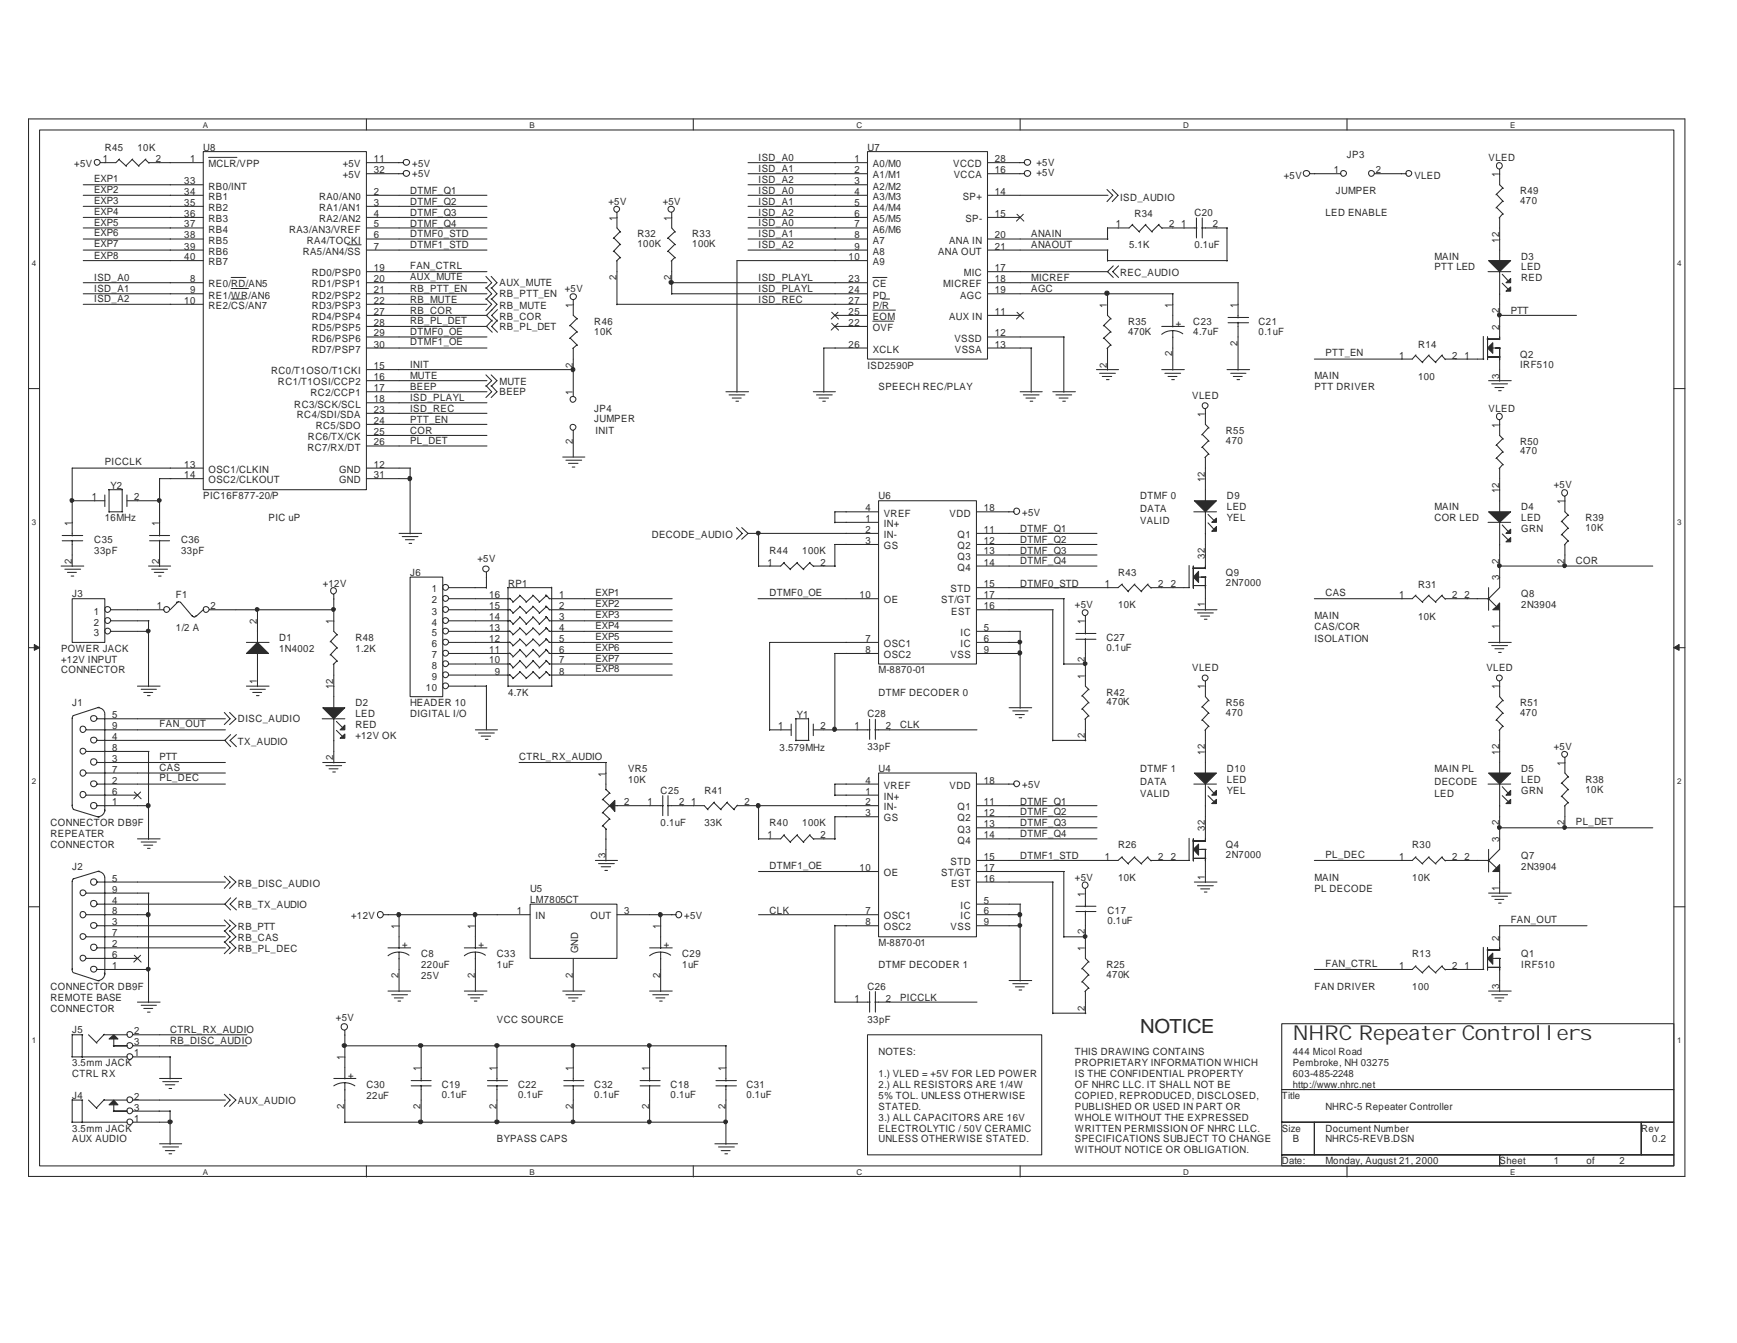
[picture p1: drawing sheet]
<svg xmlns="http://www.w3.org/2000/svg" width="279mm" height="216mm" viewBox="0 0 279 216" stroke-linecap="round" stroke-linejoin="round" font-family="sans-serif">
<defs><g id="words">
<text font-size="3.3" fill="#31282a" x="207.9" y="167.2">NHRC Repeater Controllers</text>
<text font-size="3.1" fill="#31282a" x="183.4" y="166.1">NOTICE</text>
<g font-size="1.6" fill="#31282a">
<text x="12" y="26.8">+5V</text>
<text x="15.2" y="29.3">EXP1</text>
<text x="16.5" y="26.1">1</text>
<text x="16.9" y="24.2">R45</text>
<text x="22.1" y="24.2">10K</text>
<text x="25.1" y="26.1">2</text>
<text x="29.6" y="29.6">33</text>
<text x="30.6" y="26.1">1</text>
<text x="32.7" y="24.2">U8</text>
<text x="33.5" y="26.9">MCLR/VPP</text>
<text x="55.1" y="26.9">+5V</text>
<text x="55.1" y="28.7">+5V</text>
<text x="60.1" y="27.8">32</text>
<text x="60.1" y="26.1">11</text>
<text x="66.3" y="26.8">+5V</text>
<text x="66.3" y="28.5">+5V</text>
<text x="122" y="25.9">ISD_A0</text>
<text x="122" y="29.4">ISD_A2</text>
<text x="122" y="27.7">ISD_A1</text>
<text x="137.4" y="26.1">1</text>
<text x="137.4" y="27.8">2</text>
<text x="137.4" y="29.6">3</text>
<text x="139.5" y="24.2">U7</text>
<text x="140.4" y="26.9">A0/M0</text>
<text x="140.4" y="28.7">A1/M1</text>
<text x="153.3" y="26.9">VCCD</text>
<text x="153.4" y="28.7">VCCA</text>
<text x="160" y="26.1">28</text>
<text x="160" y="27.8">16</text>
<text x="166.7" y="26.7">+5V</text>
<text x="166.7" y="28.3">+5V</text>
<text x="206.5" y="28.8">+5V</text>
<text x="214.6" y="27.8">1</text>
<text x="216.7" y="25.4">JP3</text>
<text x="221.3" y="27.8">2</text>
<text x="227.5" y="28.8">VLED</text>
<text x="239.4" y="25.9">VLED</text>
<text x="241.1" y="28.5" transform="rotate(-90 241.1 28.5)">1</text>
<text x="15.2" y="31">EXP2</text>
<text x="15.2" y="32.8">EXP3</text>
<text x="15.2" y="34.5">EXP4</text>
<text x="29.6" y="31.3">34</text>
<text x="29.6" y="33.1">35</text>
<text x="29.6" y="34.9">36</text>
<text x="33.5" y="30.5">RB0/INT</text>
<text x="33.5" y="32.2">RB1</text>
<text x="33.5" y="33.9">RB2</text>
<text x="33.5" y="35.7">RB3</text>
<text x="51.3" y="32.2">RA0/AN0</text>
<text x="51.3" y="33.9">RA1/AN1</text>
<text x="51.3" y="35.7">RA2/AN2</text>
<text x="60.1" y="31.3">2</text>
<text x="60.1" y="33.1">3</text>
<text x="60.1" y="34.9">4</text>
<text x="66" y="34.7">DTMF_Q3</text>
<text x="66" y="32.9">DTMF_Q2</text>
<text x="66" y="31.2">DTMF_Q1</text>
<text x="97.9" y="32.9">+5V</text>
<text x="99.2" y="35.5" transform="rotate(-90 99.2 35.5)">1</text>
<text x="106.6" y="32.9">+5V</text>
<text x="108" y="35.5" transform="rotate(-90 108 35.5)">1</text>
<text x="122" y="32.9">ISD_A1</text>
<text x="122" y="31.2">ISD_A0</text>
<text x="122" y="34.7">ISD_A2</text>
<text x="137.4" y="31.3">4</text>
<text x="137.4" y="33.1">5</text>
<text x="137.4" y="34.9">6</text>
<text x="140.4" y="30.5">A2/M2</text>
<text x="140.4" y="32.2">A3/M3</text>
<text x="140.4" y="33.9">A4/M4</text>
<text x="140.4" y="35.7">A5/M5</text>
<text x="154.9" y="32.2">SP+</text>
<text x="155.3" y="35.7">SP-</text>
<text x="160" y="31.3">14</text>
<text x="160" y="34.9">15</text>
<text x="180.2" y="32.2">ISD_AUDIO</text>
<text x="182.5" y="34.9">R34</text>
<text x="192.1" y="34.7">C20</text>
<text x="213.2" y="34.7">LED ENABLE</text>
<text x="214.9" y="31.2">JUMPER</text>
<text x="244.5" y="31.2">R49</text>
<text x="244.5" y="32.8">470</text>
<text x="15.2" y="36.3">EXP5</text>
<text x="15.2" y="38">EXP6</text>
<text x="15.2" y="39.8">EXP7</text>
<text x="15.2" y="41.6">EXP8</text>
<text x="29.6" y="36.6">37</text>
<text x="29.6" y="38.3">38</text>
<text x="29.6" y="40.1">39</text>
<text x="29.6" y="41.8">40</text>
<text x="33.5" y="37.4">RB4</text>
<text x="33.5" y="39.2">RB5</text>
<text x="33.5" y="41">RB6</text>
<text x="46.5" y="37.4">RA3/AN3/VREF</text>
<text x="48.7" y="41">RA5/AN4/SS</text>
<text x="49.4" y="39.2">RA4/TOCKI</text>
<text x="60.1" y="36.6">5</text>
<text x="60.1" y="38.3">6</text>
<text x="60.1" y="40.1">7</text>
<text x="66" y="39.9">DTMF1_STD</text>
<text x="66" y="36.5">DTMF_Q4</text>
<text x="66" y="38.2">DTMF0_STD</text>
<text x="102.5" y="38.2">R32</text>
<text x="102.5" y="39.8">100K</text>
<text x="111.3" y="38.2">R33</text>
<text x="111.3" y="39.8">100K</text>
<text x="122" y="36.3">ISD_A0</text>
<text x="122" y="38.2">ISD_A1</text>
<text x="122" y="39.9">ISD_A2</text>
<text x="136.5" y="41.8">10</text>
<text x="137.4" y="36.6">7</text>
<text x="137.4" y="38.3">8</text>
<text x="137.4" y="40.1">9</text>
<text x="140.4" y="37.4">A6/M6</text>
<text x="140.4" y="39.2">A7</text>
<text x="140.4" y="41">A8</text>
<text x="150.9" y="41">ANA OUT</text>
<text x="152.7" y="39.2">ANA IN</text>
<text x="160" y="38.3">20</text>
<text x="160" y="40.1">21</text>
<text x="165.9" y="38.2">ANAIN</text>
<text x="165.9" y="39.9">ANAOUT</text>
<text x="179.5" y="36.6">1</text>
<text x="181.6" y="39.9">5.1K</text>
<text x="188.1" y="36.6">2</text>
<text x="190" y="36.6">1</text>
<text x="192.1" y="39.9">0.1uF</text>
<text x="195.1" y="36.6">2</text>
<text x="230.7" y="41.7">MAIN</text>
<text x="241.1" y="39" transform="rotate(-90 241.1 39)">12</text>
<text x="244.7" y="41.7">D3</text>
<text x="15.2" y="45.2">ISD_A0</text>
<text x="15.2" y="47">ISD_A1</text>
<text x="30.6" y="45.4">8</text>
<text x="30.6" y="47.1">9</text>
<text x="33.5" y="46.2">RE0/RD/AN5</text>
<text x="33.5" y="42.7">RB7</text>
<text x="33.5" y="48">RE1/WR/AN6</text>
<text x="50.1" y="44.4">RD0/PSP0</text>
<text x="50.1" y="46.2">RD1/PSP1</text>
<text x="50.1" y="48">RD2/PSP2</text>
<text x="60.1" y="43.6">19</text>
<text x="60.1" y="45.4">20</text>
<text x="60.1" y="47.1">21</text>
<text x="66" y="45">AUX_MUTE</text>
<text x="66" y="47">RB_PTT_EN</text>
<text x="66" y="43.2">FAN_CTRL</text>
<text x="80.4" y="46">AUX_MUTE</text>
<text x="80.4" y="47.8">RB_PTT_EN</text>
<text x="90.9" y="47">+5V</text>
<text x="99.2" y="45" transform="rotate(-90 99.2 45)">2</text>
<text x="108" y="45" transform="rotate(-90 108 45)">2</text>
<text x="122" y="45.2">ISD_PLAYL</text>
<text x="122" y="47">ISD_PLAYL</text>
<text x="136.5" y="45.4">23</text>
<text x="136.5" y="47.1">24</text>
<text x="140.4" y="46.2">CE</text>
<text x="140.4" y="48">PD</text>
<text x="140.4" y="42.7">A9</text>
<text x="151.7" y="46.2">MICREF</text>
<text x="154.4" y="48">AGC</text>
<text x="155" y="44.4">MIC</text>
<text x="160" y="45.4">18</text>
<text x="160" y="43.6">17</text>
<text x="160" y="47.1">19</text>
<text x="165.9" y="45.2">MICREF</text>
<text x="165.9" y="47">AGC</text>
<text x="180.2" y="44.3">REC_AUDIO</text>
<text x="230.7" y="43.4">PTT LED</text>
<text x="244.7" y="43.4">LED</text>
<text x="244.7" y="45.2">RED</text>
<text x="15.2" y="48.5">ISD_A2</text>
<text x="29.6" y="48.8">10</text>
<text x="33.5" y="49.7">RE2/CS/AN7</text>
<text x="50.1" y="49.7">RD3/PSP3</text>
<text x="50.1" y="51.5">RD4/PSP4</text>
<text x="50.1" y="53.2">RD5/PSP5</text>
<text x="60.1" y="48.8">22</text>
<text x="60.1" y="50.6">27</text>
<text x="60.1" y="52.4">28</text>
<text x="66" y="53.8">DTMF0_OE</text>
<text x="66" y="52.1">RB_PL_DET</text>
<text x="66" y="48.8">RB_MUTE</text>
<text x="66" y="50.4">RB_COR</text>
<text x="80.4" y="53.1">RB_PL_DET</text>
<text x="80.4" y="51.4">RB_COR</text>
<text x="80.4" y="49.6">RB_MUTE</text>
<text x="92.1" y="49.5" transform="rotate(-90 92.1 49.5)">1</text>
<text x="95.6" y="52.2">R46</text>
<text x="95.6" y="53.8">10K</text>
<text x="122" y="48.8">ISD_REC</text>
<text x="136.5" y="48.8">27</text>
<text x="136.5" y="50.6">25</text>
<text x="136.5" y="52.4">22</text>
<text x="140.4" y="49.7">P/R</text>
<text x="140.4" y="51.5">EOM</text>
<text x="140.4" y="53.2">OVF</text>
<text x="152.7" y="51.5">AUX IN</text>
<text x="160" y="50.6">11</text>
<text x="178.1" y="49.5" transform="rotate(-90 178.1 49.5)">1</text>
<text x="181.4" y="52.2">R35</text>
<text x="181.4" y="53.8">470K</text>
<text x="188.6" y="49.5" transform="rotate(-90 188.6 49.5)">1</text>
<text x="189.2" y="52.6">+</text>
<text x="191.9" y="52.2">C23</text>
<text x="191.9" y="53.8">4.7uF</text>
<text x="199.1" y="49.5" transform="rotate(-90 199.1 49.5)">1</text>
<text x="202.4" y="52.2">C21</text>
<text x="202.4" y="53.8">0.1uF</text>
<text x="241.1" y="53" transform="rotate(-90 241.1 53)">2</text>
<text x="241.1" y="50.4" transform="rotate(-90 241.1 50.4)">2</text>
<text x="243" y="50.4">PTT</text>
<text x="50.1" y="54.9">RD6/PSP6</text>
<text x="50.1" y="56.7">RD7/PSP7</text>
<text x="60.1" y="59.3">15</text>
<text x="60.1" y="54.1">29</text>
<text x="60.1" y="55.9">30</text>
<text x="66" y="55.5">DTMF1_OE</text>
<text x="66" y="59.1">INIT</text>
<text x="92.1" y="59.1" transform="rotate(-90 92.1 59.1)">2</text>
<text x="136.5" y="55.9">26</text>
<text x="139.5" y="59.3">ISD2590P</text>
<text x="140.4" y="56.7">XCLK</text>
<text x="153.5" y="54.9">VSSD</text>
<text x="153.6" y="56.7">VSSA</text>
<text x="160" y="54.1">12</text>
<text x="160" y="55.9">13</text>
<text x="178.1" y="59.1" transform="rotate(-90 178.1 59.1)">2</text>
<text x="188.6" y="57.3" transform="rotate(-90 188.6 57.3)">2</text>
<text x="199.1" y="55.6" transform="rotate(-90 199.1 55.6)">2</text>
<text x="213.2" y="57.3">PTT_EN</text>
<text x="225" y="57.6">1</text>
<text x="228.1" y="55.9">R14</text>
<text x="233.6" y="57.6">2</text>
<text x="235.5" y="57.6">1</text>
<text x="244.5" y="57.5">Q2</text>
<text x="244.5" y="59.1">IRF510</text>
<text x="43.6" y="60.2">RC0/T1OSO/T1CKI</text>
<text x="44.7" y="62">RC1/T1OSI/CCP2</text>
<text x="47.3" y="65.5">RC3/SCK/SCL</text>
<text x="50" y="63.7">RC2/CCP1</text>
<text x="60.1" y="61.1">16</text>
<text x="60.1" y="62.9">17</text>
<text x="60.1" y="64.7">18</text>
<text x="66" y="60.9">MUTE</text>
<text x="66" y="62.7">BEEP</text>
<text x="66" y="64.5">ISD_PLAYL</text>
<text x="80.4" y="63.6">BEEP</text>
<text x="80.4" y="61.9">MUTE</text>
<text x="92.1" y="63.6" transform="rotate(-90 92.1 63.6)">1</text>
<text x="141.3" y="62.7">SPEECH REC/PLAY</text>
<text x="191.8" y="64.2">VLED</text>
<text x="211.4" y="62.7">PTT DRIVER</text>
<text x="211.4" y="60.9">MAIN</text>
<text x="228.1" y="61.1">100</text>
<text x="241.1" y="60.9" transform="rotate(-90 241.1 60.9)">3</text>
<text x="47.8" y="67.2">RC4/SDI/SDA</text>
<text x="49.5" y="70.8">RC6/TX/CK</text>
<text x="50.8" y="69">RC5/SDO</text>
<text x="60.1" y="66.4">23</text>
<text x="60.1" y="68.1">24</text>
<text x="60.1" y="69.9">25</text>
<text x="60.1" y="71.6">26</text>
<text x="66" y="69.7">COR</text>
<text x="66" y="71.4">PL_DET</text>
<text x="66" y="68">PTT_EN</text>
<text x="66" y="66.3">ISD_REC</text>
<text x="92.1" y="71.4" transform="rotate(-90 92.1 71.4)">2</text>
<text x="95.6" y="66.3">JP4</text>
<text x="95.6" y="67.8">JUMPER</text>
<text x="95.8" y="69.7">INIT</text>
<text x="193.8" y="67" transform="rotate(-90 193.8 67)">1</text>
<text x="197.2" y="69.7">R55</text>
<text x="197.2" y="71.4">470</text>
<text x="239.4" y="66.3">VLED</text>
<text x="241.1" y="68.8" transform="rotate(-90 241.1 68.8)">1</text>
<text x="244.5" y="71.5">R50</text>
<text x="16.9" y="74.8">PICCLK</text>
<text x="29.6" y="75.2">13</text>
<text x="29.6" y="76.9">14</text>
<text x="33.5" y="76">OSC1/CLKIN</text>
<text x="33.5" y="77.7">OSC2/CLKOUT</text>
<text x="49.5" y="72.5">RC7/RX/DT</text>
<text x="54.5" y="76">GND</text>
<text x="54.5" y="77.7">GND</text>
<text x="60.1" y="75.2">12</text>
<text x="60.1" y="76.9">31</text>
<text x="193.8" y="77.5" transform="rotate(-90 193.8 77.5)">12</text>
<text x="244.5" y="73.1">470</text>
<text x="14.7" y="80.4">1</text>
<text x="16.9" y="83.8">16MHz</text>
<text x="17.8" y="78.6">Y2</text>
<text x="21.6" y="80.4">2</text>
<text x="32.7" y="80.2">PIC16F877-20/P</text>
<text x="43.2" y="83.8">PIC uP</text>
<text x="139.2" y="83.9">1</text>
<text x="139.2" y="82.2">4</text>
<text x="141.3" y="80.2">U6</text>
<text x="142.2" y="83">VREF</text>
<text x="152.7" y="83">VDD</text>
<text x="158.2" y="82.2">18</text>
<text x="164.4" y="82.9">+5V</text>
<text x="183.4" y="80.2">DTMF 0</text>
<text x="183.4" y="82.3">DATA</text>
<text x="197.4" y="80.2">D9</text>
<text x="197.4" y="82">LED</text>
<text x="197.4" y="83.8">YEL</text>
<text x="230.7" y="82">MAIN</text>
<text x="230.7" y="83.8">COR LED</text>
<text x="241.1" y="79.3" transform="rotate(-90 241.1 79.3)">12</text>
<text x="244.7" y="82">D4</text>
<text x="244.7" y="83.8">LED</text>
<text x="249.9" y="78.5">+5V</text>
<text x="251.6" y="81.1" transform="rotate(-90 251.6 81.1)">1</text>
<text x="255" y="83.8">R39</text>
<text x="11.5" y="84.6" transform="rotate(-90 11.5 84.6)">1</text>
<text x="15.2" y="87.3">C35</text>
<text x="15.2" y="89.1">33pF</text>
<text x="25.6" y="84.6" transform="rotate(-90 25.6 84.6)">1</text>
<text x="29.1" y="87.3">C36</text>
<text x="29.1" y="89.1">33pF</text>
<text x="104.8" y="86.4">DECODE_AUDIO</text>
<text x="123.8" y="89.1">R44</text>
<text x="129" y="89.1">100K</text>
<text x="139.2" y="85.7">2</text>
<text x="139.2" y="87.4">3</text>
<text x="142.2" y="84.7">IN+</text>
<text x="142.2" y="86.5">IN-</text>
<text x="142.2" y="88.3">GS</text>
<text x="154" y="86.5">Q1</text>
<text x="154" y="88.3">Q2</text>
<text x="154" y="90">Q3</text>
<text x="158.2" y="85.7">11</text>
<text x="158.2" y="87.4">12</text>
<text x="158.2" y="89.1">13</text>
<text x="164.1" y="85.5">DTMF_Q1</text>
<text x="164.1" y="87.3">DTMF_Q2</text>
<text x="164.1" y="89.1">DTMF_Q3</text>
<text x="183.4" y="84.3">VALID</text>
<text x="193.8" y="89.8" transform="rotate(-90 193.8 89.8)">32</text>
<text x="244.7" y="85.5">GRN</text>
<text x="255" y="85.3">10K</text>
<text x="11.5" y="90.7" transform="rotate(-90 11.5 90.7)">2</text>
<text x="11.6" y="96">J3</text>
<text x="25.6" y="90.7" transform="rotate(-90 25.6 90.7)">2</text>
<text x="51.9" y="94.3">+12V</text>
<text x="66" y="92.5">J6</text>
<text x="69.4" y="95.2">1</text>
<text x="76.8" y="90.4">+5V</text>
<text x="81.7" y="94.3">RP1</text>
<text x="95.8" y="95.8">EXP1</text>
<text x="123.5" y="90.9">1</text>
<text x="123.8" y="95.8">DTMF0_OE</text>
<text x="132" y="90.9">2</text>
<text x="152.9" y="95.2">STD</text>
<text x="154" y="91.8">Q4</text>
<text x="158.2" y="90.9">14</text>
<text x="158.2" y="94.4">15</text>
<text x="164.1" y="90.7">DTMF_Q4</text>
<text x="164.1" y="94.3">DTMF0_STD</text>
<text x="177.7" y="94.4">1</text>
<text x="179.8" y="92.5">R43</text>
<text x="186.3" y="94.4">2</text>
<text x="188.3" y="94.4">2</text>
<text x="197.2" y="92.5">Q9</text>
<text x="197.2" y="94.1">2N7000</text>
<text x="213.2" y="95.8">CAS</text>
<text x="228.1" y="94.5">R31</text>
<text x="241.1" y="93.3" transform="rotate(-90 241.1 93.3)">3</text>
<text x="241.1" y="90.7" transform="rotate(-90 241.1 90.7)">2</text>
<text x="244.7" y="96">Q8</text>
<text x="251.6" y="90.7" transform="rotate(-90 251.6 90.7)">2</text>
<text x="253.5" y="90.7">COR</text>
<text x="15.1" y="98.8">1</text>
<text x="15.1" y="100.6">2</text>
<text x="25.2" y="97.9">1</text>
<text x="28.3" y="96.2">F1</text>
<text x="28.3" y="101.5">1/2 A</text>
<text x="33.9" y="97.9">2</text>
<text x="41.3" y="100.3" transform="rotate(-90 41.3 100.3)">2</text>
<text x="53.6" y="100.3" transform="rotate(-90 53.6 100.3)">1</text>
<text x="69.4" y="97">2</text>
<text x="69.4" y="98.8">3</text>
<text x="69.4" y="100.6">4</text>
<text x="78.7" y="96.2">16</text>
<text x="78.7" y="97.9">15</text>
<text x="78.7" y="99.7">14</text>
<text x="78.7" y="101.4">13</text>
<text x="89.9" y="96.2">1</text>
<text x="89.9" y="97.9">2</text>
<text x="89.9" y="99.7">3</text>
<text x="89.9" y="101.4">4</text>
<text x="95.8" y="101.1">EXP4</text>
<text x="95.8" y="99.4">EXP3</text>
<text x="95.8" y="97.6">EXP2</text>
<text x="138.3" y="96.2">10</text>
<text x="142.2" y="97">OE</text>
<text x="151.4" y="97">ST/GT</text>
<text x="153" y="98.8">EST</text>
<text x="158.2" y="97.9">16</text>
<text x="158.2" y="96.2">17</text>
<text x="158.2" y="101.4">5</text>
<text x="172.9" y="97.8">+5V</text>
<text x="174.5" y="100.3" transform="rotate(-90 174.5 100.3)">1</text>
<text x="179.8" y="97.8">10K</text>
<text x="193.8" y="97.6" transform="rotate(-90 193.8 97.6)">1</text>
<text x="211.4" y="101.3">CAS/COR</text>
<text x="211.4" y="99.6">MAIN</text>
<text x="225" y="96.2">1</text>
<text x="228.1" y="99.7">10K</text>
<text x="233.6" y="96.2">2</text>
<text x="235.5" y="96.2">2</text>
<text x="241.1" y="101.2" transform="rotate(-90 241.1 101.2)">1</text>
<text x="244.7" y="97.8">2N3904</text>
<text x="9.8" y="106.6">+12V INPUT</text>
<text x="9.8" y="104.8">POWER JACK</text>
<text x="15.1" y="102.3">3</text>
<text x="44.9" y="103">D1</text>
<text x="44.9" y="104.8">1N4002</text>
<text x="57.2" y="103">R48</text>
<text x="57.2" y="104.8">1.2K</text>
<text x="69.4" y="102.3">5</text>
<text x="69.4" y="104">6</text>
<text x="69.4" y="105.8">7</text>
<text x="69.4" y="107.5">8</text>
<text x="78.7" y="103.2">12</text>
<text x="78.7" y="105">11</text>
<text x="78.7" y="106.7">10</text>
<text x="89.9" y="103.2">5</text>
<text x="89.9" y="105">6</text>
<text x="89.9" y="106.7">7</text>
<text x="95.8" y="106.4">EXP7</text>
<text x="95.8" y="104.6">EXP6</text>
<text x="95.8" y="102.9">EXP5</text>
<text x="139.2" y="105">8</text>
<text x="139.2" y="103.2">7</text>
<text x="142.2" y="105.8">OSC2</text>
<text x="142.2" y="104">OSC1</text>
<text x="152.9" y="105.8">VSS</text>
<text x="154.5" y="102.3">IC</text>
<text x="154.5" y="104">IC</text>
<text x="158.2" y="105">9</text>
<text x="158.2" y="103.2">6</text>
<text x="174.5" y="106.4" transform="rotate(-90 174.5 106.4)">2</text>
<text x="178" y="103">C27</text>
<text x="178" y="104.6">0.1uF</text>
<text x="191.8" y="107.9">VLED</text>
<text x="211.4" y="103.3">ISOLATION</text>
<text x="239.1" y="107.9">VLED</text>
<text x="9.8" y="108.3">CONNECTOR</text>
<text x="11.6" y="113.5">J1</text>
<text x="41.3" y="109.9" transform="rotate(-90 41.3 109.9)">1</text>
<text x="53.6" y="110.8" transform="rotate(-90 53.6 110.8)">12</text>
<text x="57.2" y="113.5">D2</text>
<text x="66" y="113.5">HEADER 10</text>
<text x="68.5" y="111.1">10</text>
<text x="69.4" y="109.3">9</text>
<text x="79.6" y="108.4">9</text>
<text x="81.7" y="111.8">4.7K</text>
<text x="89.9" y="108.4">8</text>
<text x="95.8" y="108.1">EXP8</text>
<text x="141.3" y="111.8">DTMF DECODER 0</text>
<text x="141.3" y="108.3">M-8870-01</text>
<text x="174.5" y="109.1" transform="rotate(-90 174.5 109.1)">1</text>
<text x="178" y="111.8">R42</text>
<text x="178" y="113.4">470K</text>
<text x="193.8" y="110.8" transform="rotate(-90 193.8 110.8)">1</text>
<text x="197.2" y="113.5">R56</text>
<text x="241.1" y="110.8" transform="rotate(-90 241.1 110.8)">1</text>
<text x="244.5" y="113.5">R51</text>
<text x="18" y="115.5">5</text>
<text x="18" y="117.2">9</text>
<text x="18" y="118.9">4</text>
<text x="25.7" y="116.9">FAN_OUT</text>
<text x="38.3" y="116.1">DISC_AUDIO</text>
<text x="38.3" y="119.7">TX_AUDIO</text>
<text x="57.2" y="118.9">+12V OK</text>
<text x="57.2" y="115.3">LED</text>
<text x="57.2" y="117.1">RED</text>
<text x="66" y="115.3">DIGITAL I/O</text>
<text x="125.1" y="117.2">1</text>
<text x="128.2" y="115.5">Y1</text>
<text x="132" y="117.2">2</text>
<text x="137.4" y="117.2">1</text>
<text x="139.5" y="115.3">C28</text>
<text x="142.5" y="117.2">2</text>
<text x="144.8" y="117.1">CLK</text>
<text x="174.5" y="118.7" transform="rotate(-90 174.5 118.7)">2</text>
<text x="197.2" y="115.1">470</text>
<text x="244.5" y="115.1">470</text>
<text x="18" y="120.7">8</text>
<text x="18" y="122.5">3</text>
<text x="18" y="124.2">7</text>
<text x="18" y="126">2</text>
<text x="25.7" y="122.2">PTT</text>
<text x="25.7" y="123.9">CAS</text>
<text x="25.7" y="125.6">PL_DEC</text>
<text x="53.6" y="122.2" transform="rotate(-90 53.6 122.2)">2</text>
<text x="83.5" y="122.2">CTRL_RX_AUDIO</text>
<text x="97.4" y="124.9" transform="rotate(-90 97.4 124.9)">1</text>
<text x="101" y="124.1">VR5</text>
<text x="101" y="125.8">10K</text>
<text x="125.4" y="120.7">3.579MHz</text>
<text x="139.2" y="126">4</text>
<text x="139.5" y="120.5">33pF</text>
<text x="141.3" y="124.1">U4</text>
<text x="158.2" y="126">18</text>
<text x="183.4" y="124.1">DTMF 1</text>
<text x="193.8" y="121.4" transform="rotate(-90 193.8 121.4)">12</text>
<text x="197.4" y="124.1">D10</text>
<text x="197.4" y="125.8">LED</text>
<text x="230.7" y="124.1">MAIN PL</text>
<text x="241.1" y="121.4" transform="rotate(-90 241.1 121.4)">12</text>
<text x="244.7" y="124.1">D5</text>
<text x="244.7" y="125.8">LED</text>
<text x="249.9" y="120.5">+5V</text>
<text x="251.6" y="123.1" transform="rotate(-90 251.6 123.1)">1</text>
<text x="255" y="125.8">R38</text>
<text x="18" y="127.7">6</text>
<text x="18" y="129.4">1</text>
<text x="100.4" y="129.4">2</text>
<text x="104.1" y="129.4">1</text>
<text x="106.3" y="127.6">C25</text>
<text x="109.2" y="129.4">2</text>
<text x="111.2" y="129.4">1</text>
<text x="113.3" y="127.6">R41</text>
<text x="119.7" y="129.4">2</text>
<text x="139.2" y="127.7">1</text>
<text x="139.2" y="129.4">2</text>
<text x="139.2" y="131.2">3</text>
<text x="142.2" y="128.6">IN+</text>
<text x="142.2" y="130.3">IN-</text>
<text x="142.2" y="126.8">VREF</text>
<text x="152.7" y="126.8">VDD</text>
<text x="154" y="130.3">Q1</text>
<text x="158.2" y="129.4">11</text>
<text x="158.2" y="131.2">12</text>
<text x="164.1" y="129.4">DTMF_Q1</text>
<text x="164.1" y="131">DTMF_Q2</text>
<text x="164.4" y="126.7">+5V</text>
<text x="183.4" y="126.1">DATA</text>
<text x="183.4" y="128.2">VALID</text>
<text x="197.4" y="127.6">YEL</text>
<text x="230.7" y="126.1">DECODE</text>
<text x="230.7" y="128.2">LED</text>
<text x="244.7" y="127.6">GRN</text>
<text x="255" y="127.4">10K</text>
<text x="8.1" y="134.6">REPEATER</text>
<text x="8.1" y="136.4">CONNECTOR</text>
<text x="8.1" y="132.8">CONNECTOR DB9F</text>
<text x="97.4" y="138" transform="rotate(-90 97.4 138)">3</text>
<text x="106.3" y="132.8">0.1uF</text>
<text x="113.3" y="132.8">33K</text>
<text x="123.5" y="134.8">1</text>
<text x="123.8" y="132.8">R40</text>
<text x="129" y="132.8">100K</text>
<text x="132" y="134.8">2</text>
<text x="142.2" y="132.1">GS</text>
<text x="154" y="132.1">Q2</text>
<text x="154" y="133.8">Q3</text>
<text x="154" y="135.6">Q4</text>
<text x="158.2" y="133">13</text>
<text x="158.2" y="134.8">14</text>
<text x="164.1" y="132.8">DTMF_Q3</text>
<text x="164.1" y="134.6">DTMF_Q4</text>
<text x="179.8" y="136.4">R26</text>
<text x="193.8" y="133.7" transform="rotate(-90 193.8 133.7)">32</text>
<text x="197.2" y="136.4">Q4</text>
<text x="197.2" y="137.9">2N7000</text>
<text x="213.2" y="137.9">PL_DEC</text>
<text x="227.2" y="136.4">R30</text>
<text x="241.1" y="135.4" transform="rotate(-90 241.1 135.4)">3</text>
<text x="241.1" y="132.7" transform="rotate(-90 241.1 132.7)">2</text>
<text x="251.6" y="132.7" transform="rotate(-90 251.6 132.7)">2</text>
<text x="253.5" y="132.7">PL_DET</text>
<text x="11.6" y="139.9">J2</text>
<text x="18" y="141.7">5</text>
<text x="18" y="143.5">9</text>
<text x="38.3" y="142.6">RB_DISC_AUDIO</text>
<text x="85.3" y="143.3">U5</text>
<text x="123.8" y="139.7">DTMF1_OE</text>
<text x="138.3" y="140">10</text>
<text x="142.2" y="140.9">OE</text>
<text x="151.4" y="140.9">ST/GT</text>
<text x="152.9" y="139.1">STD</text>
<text x="153" y="142.6">EST</text>
<text x="158.2" y="141.7">16</text>
<text x="158.2" y="138.2">15</text>
<text x="158.2" y="140">17</text>
<text x="164.1" y="138.1">DTMF1_STD</text>
<text x="172.9" y="141.6">+5V</text>
<text x="177.7" y="138.2">1</text>
<text x="179.8" y="141.6">10K</text>
<text x="186.3" y="138.2">2</text>
<text x="188.3" y="138.2">2</text>
<text x="193.8" y="141.5" transform="rotate(-90 193.8 141.5)">1</text>
<text x="211.4" y="141.6">MAIN</text>
<text x="211.4" y="143.3">PL DECODE</text>
<text x="225" y="138.2">1</text>
<text x="227.2" y="141.6">10K</text>
<text x="233.6" y="138.2">2</text>
<text x="235.5" y="138.2">2</text>
<text x="241.1" y="143.2" transform="rotate(-90 241.1 143.2)">1</text>
<text x="244.7" y="138.1">Q7</text>
<text x="244.7" y="139.9">2N3904</text>
<text x="18" y="145.3">4</text>
<text x="18" y="147">8</text>
<text x="18" y="148.7">3</text>
<text x="38.3" y="149.5">RB_PTT</text>
<text x="38.3" y="145.9">RB_TX_AUDIO</text>
<text x="56.5" y="147.7">+12V</text>
<text x="64.1" y="149.4" transform="rotate(-90 64.1 149.4)">1</text>
<text x="76.4" y="149.4" transform="rotate(-90 76.4 149.4)">1</text>
<text x="83.2" y="147">1</text>
<text x="85.3" y="145.1">LM7805CT</text>
<text x="86.1" y="147.8">IN</text>
<text x="95" y="147.8">OUT</text>
<text x="100.4" y="147">3</text>
<text x="106.2" y="149.4" transform="rotate(-90 106.2 149.4)">1</text>
<text x="110.1" y="147.7">+5V</text>
<text x="123.8" y="146.9">CLK</text>
<text x="139.2" y="148.7">8</text>
<text x="139.2" y="147">7</text>
<text x="142.2" y="149.6">OSC2</text>
<text x="142.2" y="147.8">OSC1</text>
<text x="152.9" y="149.6">VSS</text>
<text x="154.5" y="146.1">IC</text>
<text x="154.5" y="147.8">IC</text>
<text x="158.2" y="148.7">9</text>
<text x="158.2" y="145.3">5</text>
<text x="158.2" y="147">6</text>
<text x="174.5" y="144.2" transform="rotate(-90 174.5 144.2)">1</text>
<text x="178.1" y="146.9">C17</text>
<text x="178.1" y="148.6">0.1uF</text>
<text x="243" y="148.4">FAN_OUT</text>
<text x="18" y="150.5">7</text>
<text x="18" y="152.3">2</text>
<text x="18" y="154">6</text>
<text x="18" y="155.8">1</text>
<text x="38.3" y="153">RB_PL_DEC</text>
<text x="38.3" y="151.2">RB_CAS</text>
<text x="64.7" y="152.5">+</text>
<text x="67.7" y="153.9">C8</text>
<text x="67.7" y="155.6">220uF</text>
<text x="77" y="152.5">+</text>
<text x="79.9" y="153.9">C33</text>
<text x="79.9" y="155.6">1uF</text>
<text x="93" y="153.2" transform="rotate(-90 93 153.2)">GND</text>
<text x="106.8" y="152.5">+</text>
<text x="109.7" y="153.9">C29</text>
<text x="109.7" y="155.6">1uF</text>
<text x="141.3" y="155.6">DTMF DECODER 1</text>
<text x="141.3" y="152.1">M-8870-01</text>
<text x="174.5" y="152.9" transform="rotate(-90 174.5 152.9)">1</text>
<text x="174.5" y="150.2" transform="rotate(-90 174.5 150.2)">2</text>
<text x="178" y="155.6">R25</text>
<text x="213.2" y="155.4">FAN_CTRL</text>
<text x="225" y="155.8">1</text>
<text x="227.2" y="153.9">R13</text>
<text x="233.6" y="155.8">2</text>
<text x="235.5" y="155.8">1</text>
<text x="241.1" y="151.2" transform="rotate(-90 241.1 151.2)">2</text>
<text x="244.7" y="153.9">Q1</text>
<text x="244.7" y="155.6">IRF510</text>
<text x="8.1" y="160.8">REMOTE BASE</text>
<text x="8.1" y="159.2">CONNECTOR DB9F</text>
<text x="64.1" y="157.2" transform="rotate(-90 64.1 157.2)">2</text>
<text x="67.7" y="157.4">25V</text>
<text x="76.4" y="157.2" transform="rotate(-90 76.4 157.2)">2</text>
<text x="92.1" y="157.2" transform="rotate(-90 92.1 157.2)">2</text>
<text x="106.2" y="157.2" transform="rotate(-90 106.2 157.2)">2</text>
<text x="137.4" y="161">1</text>
<text x="139.5" y="159.2">C26</text>
<text x="142.5" y="161">2</text>
<text x="144.8" y="160.8">PICCLK</text>
<text x="178" y="157.2">470K</text>
<text x="211.4" y="159.2">FAN DRIVER</text>
<text x="227.2" y="159.2">100</text>
<text x="241.1" y="159" transform="rotate(-90 241.1 159)">3</text>
<text x="8.1" y="162.6">CONNECTOR</text>
<text x="11.6" y="166.1">J5</text>
<text x="21.6" y="166.3">2</text>
<text x="27.4" y="166.1">CTRL_RX_AUDIO</text>
<text x="27.4" y="167.9">RB_DISC_AUDIO</text>
<text x="54" y="164.1">+5V</text>
<text x="79.9" y="164.4">VCC SOURCE</text>
<text x="139.5" y="164.4">33pF</text>
<text x="174.5" y="162.5" transform="rotate(-90 174.5 162.5)">2</text>
<text x="11.6" y="173.1">CTRL RX</text>
<text x="11.6" y="171.4">3.5mm JACK</text>
<text x="21.6" y="168">3</text>
<text x="21.6" y="169.8">1</text>
<text x="55.4" y="170.4" transform="rotate(-90 55.4 170.4)">1</text>
<text x="56" y="173.5">+</text>
<text x="67.7" y="172.2" transform="rotate(-90 67.7 172.2)">1</text>
<text x="79.9" y="172.2" transform="rotate(-90 79.9 172.2)">1</text>
<text x="92.1" y="172.2" transform="rotate(-90 92.1 172.2)">1</text>
<text x="104.4" y="172.2" transform="rotate(-90 104.4 172.2)">1</text>
<text x="116.7" y="172.2" transform="rotate(-90 116.7 172.2)">1</text>
<text x="141.3" y="173.1">1.) VLED = +5V FOR LED POWER</text>
<text x="141.3" y="169.7">NOTES:</text>
<text x="172.9" y="169.7">THIS DRAWING CONTAINS</text>
<text x="172.9" y="171.4">PROPRIETARY INFORMATION WHICH</text>
<text x="172.9" y="173.1">IS THE CONFIDENTIAL PROPERTY</text>
<text x="207.9" y="169.7">444 Micol Road</text>
<text x="207.9" y="171.4">Pembroke, NH 03275</text>
<text x="207.9" y="173.1">603-485-2248</text>
<text x="11.6" y="176.7">J4</text>
<text x="21.6" y="176.8">2</text>
<text x="21.6" y="178.5">3</text>
<text x="38.3" y="177.5">AUX_AUDIO</text>
<text x="55.4" y="178.3" transform="rotate(-90 55.4 178.3)">2</text>
<text x="58.9" y="174.9">C30</text>
<text x="58.9" y="176.7">22uF</text>
<text x="67.7" y="178.3" transform="rotate(-90 67.7 178.3)">2</text>
<text x="71" y="174.9">C19</text>
<text x="71" y="176.5">0.1uF</text>
<text x="79.9" y="178.3" transform="rotate(-90 79.9 178.3)">2</text>
<text x="83.3" y="174.9">C22</text>
<text x="83.3" y="176.5">0.1uF</text>
<text x="92.1" y="178.3" transform="rotate(-90 92.1 178.3)">2</text>
<text x="95.6" y="174.9">C32</text>
<text x="95.6" y="176.5">0.1uF</text>
<text x="104.4" y="178.3" transform="rotate(-90 104.4 178.3)">2</text>
<text x="107.9" y="174.9">C18</text>
<text x="107.9" y="176.5">0.1uF</text>
<text x="116.7" y="178.3" transform="rotate(-90 116.7 178.3)">2</text>
<text x="120.1" y="174.9">C31</text>
<text x="120.1" y="176.5">0.1uF</text>
<text x="141.3" y="174.9">2.) ALL RESISTORS ARE 1/4W</text>
<text x="141.3" y="176.7">5% TOL. UNLESS OTHERWISE</text>
<text x="141.3" y="178.4">STATED.</text>
<text x="172.9" y="174.9">OF NHRC LLC. IT SHALL NOT BE</text>
<text x="172.9" y="176.7">COPIED, REPRODUCED, DISCLOSED,</text>
<text x="172.9" y="178.4">PUBLISHED OR USED IN PART OR</text>
<text x="206.2" y="176.7">Title</text>
<text x="207.9" y="174.9">http://www.nhrc.net</text>
<text x="213.2" y="178.4">NHRC-5 Repeater Controller</text>
<text x="11.6" y="183.6">AUX AUDIO</text>
<text x="11.6" y="181.9">3.5mm JACK</text>
<text x="21.6" y="180.3">1</text>
<text x="79.9" y="183.6">BYPASS CAPS</text>
<text x="141.3" y="183.6">UNLESS OTHERWISE STATED.</text>
<text x="141.3" y="180.1">3.) ALL CAPACITORS ARE 16V</text>
<text x="141.3" y="181.9">ELECTROLYTIC / 50V CERAMIC</text>
<text x="172.9" y="181.9">WRITTEN PERMISSION OF NHRC LLC.</text>
<text x="172.9" y="183.6">SPECIFICATIONS SUBJECT TO CHANGE</text>
<text x="172.9" y="185.4">WITHOUT NOTICE OR OBLIGATION.</text>
<text x="172.9" y="180.1">WHOLE WITHOUT THE EXPRESSED</text>
<text x="206.2" y="181.9">Size</text>
<text x="207.9" y="183.6">B</text>
<text x="213.2" y="183.6">NHRC5-REVB.DSN</text>
<text x="213.2" y="181.9">Document Number</text>
<text x="264" y="181.9">Rev</text>
<text x="265.8" y="183.6">0.2</text>
<text x="206.2" y="187.2">Date:</text>
<text x="213.2" y="187.2">Monday, August 21, 2000</text>
<text x="241.2" y="187.2">Sheet</text>
<text x="249.9" y="187.2">1</text>
<text x="255.2" y="187.2">of</text>
<text x="260.5" y="187.2">2</text>
</g>
<g font-size="1.3" fill="#31282a">
<text x="32.6" y="20.6">A</text>
<text x="85.2" y="20.6">B</text>
<text x="137.8" y="20.6">C</text>
<text x="190.3" y="20.6">D</text>
<text x="242.9" y="20.6">E</text>
<text x="5.1" y="42.8">4</text>
<text x="269.8" y="42.8">4</text>
<text x="5.1" y="84.4">3</text>
<text x="269.8" y="84.4">3</text>
<text x="5.1" y="126">2</text>
<text x="269.8" y="126">2</text>
<text x="5.1" y="167.7">1</text>
<text x="269.8" y="167.7">1</text>
<text x="32.6" y="188.9">A</text>
<text x="85.2" y="188.9">B</text>
<text x="137.8" y="188.9">C</text>
<text x="190.3" y="188.9">D</text>
<text x="242.9" y="188.9">E</text>
</g>
</g></defs>
<path d="M4.6 19.1h266.4v170h-266.4zM6.4 20.9h262.8v166.5h-262.8z" fill="none" stroke="#31282a" stroke-width=".17"/>
<g fill="#fff">
<path d="M32.6 19.4h.8v1.4h-.8z"/>
<path d="M32.6 187.7h.8v1.4h-.8z"/>
</g>
<path d="M58.9 19.1v1.8M58.9 187.4v1.8" fill="none" stroke="#31282a" stroke-width=".17"/>
<g fill="#fff">
<path d="M85.2 19.4h.8v1.4h-.8z"/>
<path d="M85.2 187.7h.8v1.4h-.8z"/>
</g>
<path d="M111.5 19.1v1.8M111.5 187.4v1.8" fill="none" stroke="#31282a" stroke-width=".17"/>
<g fill="#fff">
<path d="M137.8 19.4h.9v1.4h-.9z"/>
<path d="M137.8 187.7h.9v1.4h-.9z"/>
</g>
<path d="M164.1 19.1v1.8M164.1 187.4v1.8" fill="none" stroke="#31282a" stroke-width=".17"/>
<g fill="#fff">
<path d="M190.3 19.4h1v1.4h-1z"/>
<path d="M190.3 187.7h1v1.4h-1z"/>
</g>
<path d="M216.7 19.1v1.8M216.7 187.4v1.8" fill="none" stroke="#31282a" stroke-width=".17"/>
<g fill="#fff">
<path d="M242.9 19.4h.9v1.4h-.9z"/>
<path d="M242.9 187.7h.9v1.4h-.9z"/>
<path d="M5.1 41.6h.7v1.5h-.7z"/>
<path d="M269.8 41.6h.6v1.5h-.6z"/>
<path d="M5.1 83.2h.7v1.4h-.7z"/>
<path d="M269.8 83.2h.6v1.4h-.6z"/>
</g>
<path d="M4.6 62.5h1.8M269.2 62.5h1.8" fill="none" stroke="#31282a" stroke-width=".17"/>
<g fill="#fff">
<path d="M5.1 124.9h.7v1.4h-.7z"/>
<path d="M269.8 124.9h.6v1.4h-.6z"/>
</g>
<path d="M4.6 104.1h1.8M269.2 104.1h1.8" fill="none" stroke="#31282a" stroke-width=".17"/>
<g fill="#31282a" stroke="#31282a" stroke-width=".16">
<path d="M5.5 103.6l.9 .5-.9 .4z"/>
<path d="M269.2 104.1l.9-.5v.9z"/>
</g>
<g fill="#fff">
<path d="M5.1 166.5h.7v1.5h-.7z"/>
<path d="M269.8 166.5h.6v1.5h-.6z"/>
</g>
<g fill="none" stroke="#31282a" stroke-width=".17">
<path d="M13.4 36.6h19.3M13.4 31.4h19.3M13.4 33.2h19.3M13.4 35h19.3M13.4 38.4h19.3M13.4 29.7h19.3M19.1 25.6l1.2 1.1M19.2 25.6l-.6 .5h-2.4M21.3 25.6l1.1 1.1M21.3 25.6l-1.1 1.1M23.4 25.6l.6 .6M23.5 25.6l-1.2 1.1"/>
<path d="M23.9 26.1h8.8M32.7 24.4h26.2v54.3h-26.2zM58.9 27.9h6M58.9 26.1h6M58.9 36.6h19.4M58.9 31.4h19.4M58.9 33.2h19.4M58.9 35h19.4M58.9 38.4h19.4M98.7 38.3l1.1 1.1M99.2 34.2v2.4l.6 .7M99.7 37.2l-1.1 1.1"/>
<path d="M99.7 39.3l-1.1 1.2M107.5 38.3l1.1 1.1M108 34.2v2.4l.6 .7M108.6 37.2l-1.2 1.1M108.6 39.3l-1.2 1.2M120.3 27.9h19.2M120.3 26.1h19.2M120.3 36.6h19.2M120.3 31.4h19.2M120.3 33.2h19.2M120.3 35h19.2M120.3 38.4h19.2"/>
<path d="M120.3 29.7h19.2M139.5 24.4h19.3v33.3h-19.3zM158.8 27.9h6M158.8 26.1h6M158.8 31.4h19.4M158.8 35h5.3M158.8 38.4h19.4M178.1 30.5l.9 .9-.9 1M178.9 30.5l.9 .9-.9 1M182.1 36.1l1.2 1.2M182.2 36.1l-.6 .5h-3.5v1.9M184.2 36.1l1.1 1.2"/>
<path d="M184.3 36.1l-1.1 1.1M186.4 36.1l.6 .6M186.4 36.1l-1.1 1.1M186.9 36.6h5.6M192.5 35v3.3M193.3 36.6h4.1M193.4 35v3.3M197.4 36.6v5.4M210.7 27.9h5M221.2 27.9h4.9M240.7 31.2l1.1 1.2M240.7 33.3l1.1 1.1"/>
<path d="M241.2 27.2v2.5l.6 .6M241.2 35v7M241.7 30.2l-1.1 1.1M241.7 32.3l-1.1 1.1M241.7 34.4l-.6 .6M13.4 40.2h19.3M13.4 41.9h19.3M13.4 45.5h19.3M13.4 47.2h19.3M13.4 48.9h19.3M58.9 59.4h33.3M58.9 52.5h19.4"/>
<path d="M58.9 40.2h19.4M58.9 43.7h19.4M58.9 45.5h19.4M58.9 47.2h19.4M58.9 48.9h19.4M58.9 50.7h19.4M58.9 54.2h19.4M58.9 55.9h19.4M78.2 44.4l.9 1.1-.9 .9M78.2 46.2l.9 1-.9 1M78.2 48l.9 .9-.9 1M79 44.4l.9 1.1-.9 .9"/>
<path d="M79 46.2l.9 1-.9 1M79 48l.9 .9-.9 1M79.2 51.5l-1 1 1 .9M79.2 49.8l-1 .9 1 .9M80 51.5l-.9 1 .9 .9M80 49.8l-.9 .9 .9 .9M91.7 52.3l1.2 1.1M91.7 54.3l1.2 1.2M92.2 48.2v2.5l.7 .6M92.2 55.9v7.8M92.8 51.2l-1.2 1.2M92.8 53.3l-1.2 1.1"/>
<path d="M92.8 55.4l-.7 .6M98.7 40.4l1.1 1.1M99.2 41.9v7.1M99.2 48.9h40.3M99.7 41.4l-.5 .6M107.5 40.4l1.1 1.1M108 41.9v5.4M108 45.5h31.5M108 47.2h31.5M108.6 41.4l-.6 .6M120.3 40.2h19.2M134.3 52.5h5.2"/>
<path d="M134.3 50.7h5.2M139.5 41.9h-21v21.2M139.5 55.9h-7v7.2M158.8 40.2h19.4M158.8 43.7h19.4M158.8 45.5h40.4M158.8 47.2h29.9M158.8 50.7h5.3M158.8 54.2h12.4M158.8 55.9h7.2M165.9 55.9v7.2M171.1 54.2v8.9"/>
<path d="M176.4 59.4h3.5M177.6 52.3l1.1 1.1M177.6 54.3l1.1 1.2M178.1 47.2v3.5l.6 .6M178.1 40.2v1.8M178.1 55.9v3.6M178.1 41.9h19.3M178.7 51.2l-1.2 1.2M178.7 53.3l-1.2 1.1M178.7 55.4l-.6 .6M179.1 42.7l-1 1 1 .9M179.9 42.7l-.9 1 .9 .9"/>
<path d="M186.9 59.4h3.6M186.9 52.5h3.6M188.6 47.2v5.4M188.6 53.2v6.3M190.3 53.7a2.88 2.88 0 0 0-3.4 0M197.4 59.4h3.6M197.5 51.9h3.3M197.5 51h3.3M199.1 45.5v5.6M199.1 51.8v7.7M227.7 57.1l1.2 1.2M227.8 57l-.6 .7h-15.8"/>
<path d="M229.8 57.1l1.2 1.2M229.9 57l-1.1 1.2M231.9 57.1l.6 .7M232 57l-1.1 1.2M232.4 57.7h6.3M238.6 54.1v3.6M239.2 54.5h2M239.3 54.2v3.6M239.3 57.4h2M239.4 43.7h3.6M240.1 55.9h1.2M241.2 43.7v10.9"/>
<path d="M241.2 55.9v5.4M241.2 50.7h12.4M241.6 44.1l1 1M241.6 45.5l1 1M16.9 79.6v1.8M17.5 78.7h2.2M17.5 78.7v3.7M19.7 78.6v3.7M20.4 79.6v1.8M32.7 75.3h-21.1v10.9M32.7 76.9h-7v9.3M58.9 63h19.4"/>
<path d="M58.9 61.2h19.4M58.9 75.3h7.2M58.9 76.9h7.2M58.9 64.8h19.4M58.9 66.4h19.4M58.9 68.2h19.4M58.9 70h19.4M58.9 71.7h19.4M66 75.3v10.5M78.2 62l.9 1-.9 .9M78.2 60.3l.9 .9-.9 .9M79 62l.9 1-.9 .9"/>
<path d="M79 60.3l.9 .9-.9 .9M90.5 73.5h3.6M91 74h2.6M91.5 74.5h1.5M92 75.1h.5M92.2 69.2v4.3M116.8 63h3.6M117.3 63.5h2.5M117.8 64h1.4M118.4 64.5h.4M130.8 63h3.6M131.3 63.5h2.6"/>
<path d="M131.8 64h1.5M132.3 64.5h.5M164.1 63h3.5M164.6 63.5h2.5M165 64h1.5M165.7 64.5h.4M169.3 63h3.7M169.8 63.5h2.6M170.4 64h1.4M170.9 64.5h.5M176.9 60h2.5M177.3 60.5h1.5"/>
<path d="M178 61h.4M187.4 60h2.5M187.9 60.5h1.4M188.5 61h.4M193.4 69.8l1.1 1.1M193.4 71.9l1.1 1.2M193.9 65.8v2.4l.6 .6M193.9 73.5v7.1M194.4 68.7l-1.1 1.2M194.4 70.8l-1.1 1.2M194.4 73l-.6 .6M198 60h2.4"/>
<path d="M198.4 60.5h1.4M199 61h.4M239.4 61.2h3.7M239.9 61.7h2.6M240.5 62.3h1.4M240.7 71.5l1.1 1.2M240.7 73.6l1.1 1.1M241.1 62.8h.4M241.2 67.5v2.5l.6 .6M241.2 75.3v7.1M241.7 70.5l-1.1 1.1M241.7 72.6l-1.1 1.1"/>
<path d="M241.7 74.7l-.6 .6M251.7 79.8v2.5l.6 .6M9.8 91h3.7M10 86.9h3.3M10 86.1h3.3M10.4 91.5h2.6M10.9 92h1.4M11.4 92.6h.5M11.6 96.2h5.3v7.1h-5.3zM11.6 86.9v4.2M11.6 80.5h5.3M17.5 82.3h2.2"/>
<path d="M17.9 98h8.4M17.9 99.8h6.1M20.4 80.5h5.4M23.9 91h3.5M23.9 99.8v10.6M24.1 86.9h3.2M24.1 86.1h3.2M24.4 91.5h2.5M24.8 92h1.5M25.5 92.6h.4M25.7 86.9v4.2M28.4 96.8h.3h.4l1.8 2.2"/>
<path d="M28.5 96.8l-1.1 1.2M30.9 99l.4 .2 .2-.2M32.8 97.9l-1.2 1.1M33.7 98h20.1M41.4 98v5.3M53.7 95.6v5.9l.6 .6M64.2 85.8h3.6M64.7 86.3h2.5M65.2 86.8h1.4M65.8 87.4h.4M66 92.8h5.2v19.2h-5.2zM72.2 98h9.9"/>
<path d="M72.2 96.2h9.9M72.2 99.8h9.9M72.2 94.5h6M78.2 92v2.6M81.6 94.5h7.1M81.7 94.5v15.9M82 96.2l.6 .6M82 97.9l.6 .6M82 99.7l.6 .6M83.6 95.7l1.1 1.1M83.6 97.4l1.1 1.1M83.6 99.1l1.1 1.2"/>
<path d="M83.7 95.7l-1.2 1.1M83.7 97.5l-1.2 1.1M83.7 99.2l-1.2 1.2M85.7 95.7l1.1 1.1M85.7 97.4l1.1 1.1M85.7 99.1l1.1 1.2M85.8 95.7l-1.2 1.1M85.8 97.5l-1.2 1.1M85.8 99.2l-1.2 1.2M87.8 95.7l.6 .5M87.8 97.4l.6 .6M87.9 95.7l-1.2 1.1"/>
<path d="M87.9 97.5l-1.2 1.1M87.9 99.2l-1.2 1.2M88.1 99.4l-.3-.3 .6 .7M88.3 98h19.8M88.3 96.2h19.8M88.3 99.8h19.8M88.7 94.4v15.9M118.5 84.8l.9 1-.9 .9M119.3 84.8l1 1M120.3 85.8l-1 .9M120.3 85.8h21M121.9 96.2h19.4"/>
<path d="M122 85.8v5.3M126.1 90.5l1.1 1.1M126.2 90.4l-.6 .6h-3.6M128.2 90.5l1.1 1.1M128.3 90.4l-1.2 1.1M130.2 90.5l.7 .6M130.3 90.4l-1.1 1.1M130.8 91h3.6M134.3 84h7M141.3 80.5h15.8v26.2h-15.8zM141.3 82.3h-7v1.8M141.3 87.5h-7v3.6"/>
<path d="M157.1 98h12.3M157.1 85.8h19.4M157.1 91h19.4M157.1 82.3h6M157.1 96.2h14.1M157.1 87.5h19.4M157.1 89.2h19.4M169.3 98v21.1M171.1 96.2v10.6M174.6 99v2.9M180.4 94l1.1 1.1M180.5 93.9l-.7 .6h-22.7"/>
<path d="M182.5 94l1.1 1.1M182.5 93.9l-1.1 1.2M184.6 94l.6 .6M184.7 93.9l-1.1 1.2M185.1 94.5h6.3M191.3 90.9v3.6M191.9 91.3h2M191.9 91v3.6M191.9 94.1h2.1M192 82.3h3.7M192.1 98h3.7M192.6 98.5h2.6"/>
<path d="M192.8 92.8h1.2M193.1 99h1.5M193.7 99.6h.4M193.9 82.3v9.1M193.9 92.8v5.3M194.3 82.7l.9 .9M194.3 84.1l.9 1M227.7 95.7l1.2 1.1M227.8 95.7l-.6 .5h-15.8M229.8 95.7l1.2 1.1M229.9 95.7l-1.1 1.1M231.9 95.7l.6 .6"/>
<path d="M232 95.7l-1.1 1.1M232.4 96.2h7l1.4 1.4M239.4 84h3.6M239.4 94.5v3.6M241.2 91h24.7M241.2 84v10.5l-1.8 1.8M241.2 98v5.4M241.6 84.4l1 1M241.6 85.8l1 1M251.2 83.8l1.1 1.2M251.2 85.9l1.1 1.1M251.7 87.5v3.6"/>
<path d="M252.2 82.8l-1.1 1.1M252.2 84.9l-1.1 1.1M252.2 86.9l-.6 .7M13.9 117.3h22.4M15.6 115.6h20.7M15.6 119h20.7M15.8 113.8a1.06 1.06 0 0 1 1.1 1M15.9 113.7l-4.1 1.3-.2 .3v14.2M16.9 114.9v15.5M17.9 101.5h6.1M22.1 110.3h3.7M22.7 110.8h2.5"/>
<path d="M23.1 111.3h1.5M23.7 111.8h.4M36.1 114.5l.9 1.1-.9 .9M36.9 114.5l1 1.1-1 .9M37.1 118.1l-.9 .9 .9 1M38 118.1l-1 .9 1 1M39.6 110.3h3.7M39.6 103.3h3.7M40.2 110.8h2.5M40.7 111.3h1.4M41.2 111.8h.5M41.4 105v5.4"/>
<path d="M51.8 115.6h3.7M53.2 103.1l1.1 1.1M53.2 105.2l1.1 1.1M53.7 106.7v7.2M53.7 115.6v7.1M54.1 116l.9 .9M54.1 117.4l.9 .9M54.2 102l-1.1 1.2M54.2 104.1l-1.1 1.2M54.2 106.2l-.6 .6M72.2 110.3h6M72.2 103.3h9.9"/>
<path d="M72.2 101.5h9.9M72.2 105.1h9.9M72.2 106.7h9.9M72.2 108.5h9.9M76.5 117.3h3.5M77 117.8h2.5M77.4 118.3h1.5M78.1 118.9h.4M78.2 110.2v7.1M81.7 110.3h7.1M82 101.4l.6 .6M82 103.2l.6 .6"/>
<path d="M82 105l.6 .6M82 106.7l.6 .6M82 108.4l.6 .6M83.6 100.9l1.1 1.1M83.6 102.7l1.1 1.1M83.6 104.4l1.1 1.2M83.6 106.2l1.1 1.1M83.6 107.9l1.1 1.1M83.7 101l-1.2 1.1M83.7 102.8l-1.2 1.1M83.7 104.5l-1.2 1.1M83.7 106.2l-1.2 1.2"/>
<path d="M83.7 108l-1.2 1.1M85.7 100.9l1.1 1.1M85.7 102.7l1.1 1.1M85.7 104.4l1.1 1.2M85.7 106.2l1.1 1.1M85.7 107.9l1.1 1.1M85.8 101l-1.2 1.1M85.8 102.8l-1.2 1.1M85.8 104.5l-1.2 1.1M85.8 106.2l-1.2 1.2M85.8 108l-1.2 1.1M87.8 100.9l.6 .6"/>
<path d="M87.8 102.7l.6 .6M87.8 106.2l.6 .5M87.8 107.9l.6 .6M87.9 101l-1.2 1.1M87.9 102.8l-1.2 1.1M87.9 104.5l-1.2 1.1M87.9 106.2l-1.2 1.2M87.9 108l-1.2 1.1M88.1 104.6l-.3-.2 .6 .7M88.3 103.3h19.8M88.3 101.5h19.8M88.3 105.1h19.8"/>
<path d="M88.3 106.7h19.8M88.3 108.5h19.8M123.8 117.3h3.5M127.3 116.4v1.9M127.9 115.6h2.2M128 119h2.1M128 115.6v3.5M130.1 115.5v3.5M130.8 117.3h9.2M130.8 116.4v1.9M139.9 115.6v3.3M140.7 117.3h16.4"/>
<path d="M140.8 115.6v3.3M141.3 103.3h-17.5v14.1M141.3 105.1h-7v12.3M157.1 103.3h7.1M157.1 101.5h7.1M157.1 105.1h7.1M162.3 113.8h3.7M162.9 114.3h2.5M163.3 114.9h1.5M163.9 115.4h.4M164.1 101.5v12.4M169.3 119h5.4"/>
<path d="M171.1 106.7h3.6M173.1 102.8h3.2M173.1 101.8h3.2M174.1 111.8l1.1 1.2M174.1 113.9l1.1 1.2M174.6 102.7v7.6l.6 .6M174.6 115.6v3.5M175.1 110.8l-1.1 1.1M175.1 112.9l-1.1 1.1M175.1 115l-.6 .6M193.4 113.6l1.1 1.1M193.4 115.7l1.1 1.1"/>
<path d="M193.9 109.5v2.5l.6 .7M193.9 117.3v7.1M194.4 112.6l-1.1 1.1M194.4 114.6l-1.1 1.2M194.4 116.7l-.6 .7M239.4 103.3h3.7M239.9 103.8h2.6M240.5 104.3h1.4M240.7 113.6l1.1 1.1M240.7 115.7l1.1 1.1M241.1 104.9h.4M241.2 109.5v2.5l.6 .7"/>
<path d="M241.2 117.3v7.1M241.7 112.6l-1.1 1.1M241.7 114.6l-1.1 1.2M241.7 116.7l-.6 .7M11.6 129.4l.2 .6M11.8 130.1l4.1 1.3M13.9 120.8h10.1M13.9 124.3h22.4M13.9 127.8h8.2M15.6 126h20.7M15.6 122.6h20.7M15.6 129.5h8.4"/>
<path d="M16.9 130.2a1.12 1.12 0 0 1-1.1 1.1M22.1 134.9h3.7M22.7 135.4h2.5M23.1 135.9h1.5M23.7 136.4h.4M23.9 120.8v14.1M51.9 122.6h3.7M52.4 123.1h2.6M52.9 123.6h1.5M53.5 124.1h.4M83.5 122.6h14M95.8 138.3h3.5"/>
<path d="M96.3 138.8h2.5M96.7 139.3h1.5M97 128.5l1.1 1.1M97 130.6l1.1 1.1M97 132.7l.5 .6M97.3 139.9h.4M97.5 122.6v4.4M97.5 133.2v5.2M97.5 126.9l.6 .7M98.1 127.5l-1.2 1.1M98.1 129.5l-1.2 1.2M98.1 131.6l-1.2 1.2"/>
<path d="M98.9 129.5h7.8M106.6 127.9v3.2M107.4 129.5h5.9l.6 .7M107.5 127.9v3.2M114.8 129l1.2 1.2M114.9 128.9l-1.1 1.2M116.9 129l1.2 1.2M117 128.9l-1.1 1.2M118.5 129.5h22.8M118.6 129.4l-.6 .7M122 129.5v5.4M126.1 134.3l1.1 1.1"/>
<path d="M126.2 134.2l-.6 .7h-3.6M128.2 134.3l1.1 1.1M128.3 134.2l-1.2 1.2M130.2 134.3l.7 .6M130.3 134.2l-1.1 1.2M130.8 134.9h3.6M134.3 127.8h7M141.3 124.3h15.8v26.3h-15.8zM141.3 126h-7v1.9M141.3 131.3h-7v3.6M157.1 134.9h19.4M157.1 126h6"/>
<path d="M157.1 129.5h19.4M157.1 131.3h19.4M157.1 133.1h19.4M180.4 137.8l1.1 1.1M180.5 137.7l-.7 .6h-22.7M182.5 137.8l1.1 1.1M182.5 137.7l-1.1 1.1M184.6 137.8l.6 .6M184.7 137.7l-1.1 1.1M185.1 138.3h6.3M191.3 134.8v3.5M191.9 135.2h2"/>
<path d="M191.9 134.9v3.5M191.9 138h2.1M192 126h3.7M192.8 136.5h1.2M193.9 126v9.3M193.9 136.5v5.4M194.3 126.5l.9 1M194.3 127.9l.9 .9M227.7 137.8l1.2 1.1M227.8 137.7l-.6 .6h-15.8M229.8 137.8l1.2 1.1M229.9 137.7l-1.1 1.1"/>
<path d="M231.9 137.8l.6 .6M232 137.7l-1.1 1.1M232.4 138.3h7l1.4 1.3M239.4 126h3.6M239.4 136.5v3.7M241.2 126v10.5l-1.8 1.9M241.2 133.1h24.7M241.6 126.5l1 1M241.6 127.9l1 .9M251.2 125.9l1.1 1.1M251.2 128l1.1 1.1M251.7 121.8v2.5l.6 .6"/>
<path d="M251.7 129.5v3.7M252.2 124.9l-1.1 1.1M252.2 126.9l-1.1 1.2M252.2 129l-.6 .6M4.6 145.8h1.8M11.6 155.8l.1 .5M11.8 156.4l4.1 1.3M13.9 143.6h10.1M13.9 147h10.1M13.9 150.6h22.4M13.9 154.1h8.2M15.6 141.8h20.7"/>
<path d="M15.6 145.4h20.7M15.6 148.8h20.7M15.6 152.4h20.7M15.6 155.9h8.4M15.8 140.1a1.1 1.1 0 0 1 1.1 .9M15.9 140l-4.1 1.3-.2 .2v14.4M16.8 156.4l.1 .1a1.1 1.1 0 0 1-1.1 1.1M16.9 141.1v15.5M23.9 143.6v17.6M36.1 147.9l.9 .9-.9 1M36.1 151.4l.9 1-.9 .9M36.1 149.6l.9 1-.9 .9"/>
<path d="M36.1 140.9l.9 .9-.9 1M36.9 147.9l1 .9-1 1M36.9 151.4l1 1-1 .9M36.9 149.6l1 1-1 .9M36.9 140.9l1 .9-1 1M37.1 144.3l-.9 1.1 .9 .9M38 144.3l-1 1.1 1 .9M61.7 147h23.6M62.4 159.3h3.7M62.4 152.4h3.7M63 159.9h2.5M64.2 147v5.5"/>
<path d="M64.2 153.1v6.3M65.8 153.6a2.88 2.88 0 0 0-3.4 .1M74.7 159.3h3.6M74.7 152.4h3.6M75.3 159.9h2.4M76.5 147v5.5M76.5 153.1v6.3M78.1 153.6a2.88 2.88 0 0 0-3.4 .1M85.3 145.4h13.9v8.7h-13.9zM90.5 159.3h3.6M91 159.9h2.6M92.2 154.1v5.2"/>
<path d="M99.2 147h9.5M104.5 159.3h3.6M104.5 152.4h3.6M105 159.9h2.5M106.3 147v5.5M106.3 153.1v6.3M107.9 153.6a2.88 2.88 0 0 0-3.4 .1M122 147h19.3M122 140.1h19.3M134.3 148.7v12.4h5.7M134.3 148.8h7M139.9 159.4v3.3"/>
<path d="M140.8 159.4v3.3M157.1 147h7.1M157.1 141.8h12.3M157.1 145.4h7.1M157.1 148.8h7.1M157.1 140.1h14.1M162.3 157.6h3.7M162.9 158.1h2.5M163.3 158.6h1.5M163.9 159.2h.4M164.1 145.4v12.3M169.3 141.8v21.2"/>
<path d="M171.1 150.6h3.6M171.1 140.1v10.6M173.1 146.5h3.2M173.1 145.7h3.2M174.1 155.7l1.1 1.1M174.1 157.8l1.1 1.1M174.6 142.9v2.9M174.6 146.5v7.6l.6 .6M174.6 159.3v3.7M175.1 154.6l-1.1 1.2M175.1 156.7l-1.1 1.2M175.1 158.8l-.6 .6"/>
<path d="M192.1 141.8h3.7M192.6 142.4h2.6M193.1 142.9h1.5M193.7 143.4h.4M227.7 155.3l1.2 1.1M227.8 155.3l-.6 .6h-15.8M229.8 155.3l1.2 1.1M229.9 155.3l-1.1 1.1M231.9 155.3l.6 .6M232 155.3l-1.1 1.1M232.4 155.9h6.3M238.6 152.3v3.6"/>
<path d="M239.2 152.7h2M239.3 152.4v3.5M239.3 155.5h2M239.4 159.3h3.7M239.4 143.6h3.7M239.9 159.9h2.6M239.9 144.1h2.6M240.1 154.1h1.2M240.5 144.6h1.4M241.1 145.2h.4M241.2 140.1v3.6M241.2 154.1v5.3"/>
<path d="M255.3 148.8h-14.1v4M269.2 145.8h1.8M11.5 169.9h9M11.6 166.3v3.6M11.6 176.8v3.6M11.6 176.8h1.7M11.6 166.3h1.7M13.2 166.3v3.7M13.2 176.8v3.7M14.2 176.8l1.4 1.4M14.2 166.3l1.4 1.4M16.7 176.8h3.8"/>
<path d="M16.7 166.3h3.8M16.8 176.8l-1.3 1.3M16.8 166.3l-1.3 1.3M18.2 178.6h2.3M18.2 168.1h2.3M18.3 167v1.2M18.3 177.6v1.1M21.4 176.8h14.9M21.4 178.6h6M21.4 166.3h18.3M21.4 169.9h6M21.4 168.1h18.3"/>
<path d="M22.1 161.1h3.7M22.7 161.6h2.5M23.1 162.1h1.5M23.7 162.7h.4M25.7 173.4h3.5M26.2 173.9h2.5M26.6 174.4h1.5M27.2 175h.4M27.4 169.9v3.6M27.4 178.5v5.5M36.1 175.9l.9 .9-.9 1.1M36.9 175.9l1 .9-1 1.1"/>
<path d="M53.7 174.6a3.1 3.1 0 0 1 3.4 0M53.7 173.4h3.5M55.5 165.7v7.8M55.5 174.1v6.4M55.5 168.1h61.3M63.4 160.4h1.5M64 160.9h.4M66.1 174.6h3.3M66.1 173.7h3.3M67.7 168.1v5.7M67.7 174.5v6M75.7 160.4h1.4"/>
<path d="M76.3 160.9h.4M78.4 174.6h3.2M78.4 173.7h3.2M79.9 168.1v5.7M79.9 174.5v6M90.7 174.6h3.2M90.7 173.7h3.2M91.5 160.4h1.5M92 160.9h.5M92.2 168.1v5.7M92.2 174.5v6M103 174.6h3.2"/>
<path d="M103 173.7h3.2M104.5 168.1v5.7M104.5 174.5v6M105.5 160.4h1.4M106.1 160.9h.4M115.2 174.6h3.3M115.2 173.7h3.3M116.8 168.1v5.7M116.8 174.5v9.5M139.5 166.3h28.1v19.4h-28.1zM140.7 161.1h16.4M169.3 162.9h5.4"/>
<path d="M206.2 164.6h63v10.6h-63zM206.2 175.2h63v5.2h-63zM240.5 160.4h1.4M241.1 160.9h.4M11.5 180.4h9M21.4 180.4h6M25.7 183.9h3.5M26.2 184.4h2.5M26.6 185h1.5M27.2 185.5h.4M55.5 180.4h61.3M115 183.9h3.6"/>
<path d="M115.6 184.4h2.5M116 185h1.4M116.6 185.5h.4M206.2 180.4h5.2v5.3h-5.2zM206.2 185.7h35v1.7h-35zM211.4 180.4h52.6v5.3h-52.6zM241.2 185.7h28v1.7h-28zM264 180.4h5.2v5.3h-5.2z"/>
<circle cx="15.6" cy="26.1" r=".48"/>
<circle cx="65.4" cy="27.9" r=".5"/>
<circle cx="65.4" cy="26.1" r=".5"/>
<circle cx="99.2" cy="33.6" r=".48"/>
<circle cx="108" cy="33.6" r=".5"/>
<circle cx="165.3" cy="26.1" r=".5"/>
<circle cx="165.3" cy="27.9" r=".5"/>
<circle cx="210.2" cy="27.9" r=".5"/>
<circle cx="216.1" cy="27.9" r=".48"/>
<circle cx="220.6" cy="27.9" r=".48"/>
<circle cx="226.6" cy="27.9" r=".48"/>
<circle cx="241.1" cy="26.6" r=".5"/>
<circle cx="92.2" cy="47.7" r=".5"/>
<circle cx="92.2" cy="68.7" r=".48"/>
<circle cx="92.2" cy="64.2" r=".48"/>
<circle cx="193.8" cy="65.2" r=".48"/>
<circle cx="241.1" cy="66.9" r=".5"/>
<circle cx="251.6" cy="79.2" r=".5"/>
<circle cx="17.3" cy="98" r=".48"/>
<circle cx="17.3" cy="99.8" r=".48"/>
<circle cx="26.8" cy="98" r=".48"/>
<circle cx="33.2" cy="98" r=".48"/>
<circle cx="53.6" cy="95" r=".5"/>
<circle cx="71.7" cy="98" r=".48"/>
<circle cx="71.7" cy="99.8" r=".48"/>
<circle cx="71.7" cy="96.2" r=".48"/>
<circle cx="71.7" cy="94.4" r=".48"/>
<circle cx="78.2" cy="91.5" r=".5"/>
<circle cx="163.5" cy="82.2" r=".5"/>
<circle cx="174.5" cy="98.5" r=".48"/>
<circle cx="13.3" cy="117.2" r=".5"/>
<circle cx="15.1" cy="119" r=".5"/>
<circle cx="15.1" cy="115.5" r=".5"/>
<circle cx="17.3" cy="101.4" r=".48"/>
<circle cx="71.7" cy="108.5" r=".48"/>
<circle cx="71.7" cy="101.4" r=".48"/>
<circle cx="71.7" cy="106.7" r=".48"/>
<circle cx="71.7" cy="105" r=".48"/>
<circle cx="71.7" cy="110.2" r=".48"/>
<circle cx="71.7" cy="103.2" r=".48"/>
<circle cx="193.8" cy="109" r=".48"/>
<circle cx="241.2" cy="109" r=".48"/>
<circle cx="13.3" cy="124.3" r=".5"/>
<circle cx="13.3" cy="127.7" r=".5"/>
<circle cx="13.3" cy="120.7" r=".48"/>
<circle cx="15.1" cy="129.5" r=".52"/>
<circle cx="15.1" cy="122.5" r=".52"/>
<circle cx="15.1" cy="126" r=".5"/>
<circle cx="163.5" cy="126" r=".48"/>
<circle cx="251.7" cy="121.3" r=".48"/>
<circle cx="13.3" cy="147" r=".5"/>
<circle cx="13.3" cy="150.5" r=".48"/>
<circle cx="13.3" cy="143.5" r=".48"/>
<circle cx="13.3" cy="154" r=".48"/>
<circle cx="15.1" cy="152.3" r=".52"/>
<circle cx="15.1" cy="141.8" r=".52"/>
<circle cx="15.1" cy="145.3" r=".52"/>
<circle cx="15.1" cy="155.8" r=".5"/>
<circle cx="15.1" cy="148.8" r=".5"/>
<circle cx="61.1" cy="147" r=".5"/>
<circle cx="109.2" cy="147" r=".5"/>
<circle cx="174.5" cy="142.3" r=".5"/>
<circle cx="20.9" cy="176.8" r=".48"/>
<circle cx="20.9" cy="166.3" r=".48"/>
<circle cx="20.9" cy="168.1" r=".48"/>
<circle cx="20.9" cy="178.6" r=".48"/>
<circle cx="20.9" cy="169.9" r=".48"/>
<circle cx="55.4" cy="165.1" r=".52"/>
<circle cx="20.9" cy="180.4" r=".48"/>
</g>
<g fill="#31282a" stroke="#31282a" stroke-width=".17">
<path d="M239.4 82.3h3.6l-1.8 1.7z" fill-rule="evenodd"/>
<path d="M242.2 85.8l.8-.7v.7z" fill-rule="evenodd"/>
<path d="M242.2 87.1l.8-.7v.7z" fill-rule="evenodd"/>
<path d="M51.9 113.8h3.6l-1.8 1.8z" fill-rule="evenodd"/>
<path d="M55.5 116.6v.7h-.8z" fill-rule="evenodd"/>
<path d="M54.7 118.7l.8-.7v.7z" fill-rule="evenodd"/>
<path d="M241.2 96.9v1.1h-1.1z" fill-rule="evenodd"/>
<path d="M192.8 91.8v1.8l-.9-.8z" fill-rule="evenodd"/>
<path d="M240.7 139.5l.5-.5v1.1h-1.1z" fill-rule="evenodd"/>
<path d="M239.4 41.9h3.6l-1.8 1.8z" fill-rule="evenodd"/>
<path d="M242.2 45.5l.8-.7v.7z" fill-rule="evenodd"/>
<path d="M242.2 46.8l.8-.7v.7z" fill-rule="evenodd"/>
<path d="M41.4 103.3l1.8 1.8h-3.6z" fill-rule="evenodd"/>
<path d="M192.1 80.5h3.6l-1.8 1.8z" fill-rule="evenodd"/>
<path d="M194.9 84l.8-.7v.7z" fill-rule="evenodd"/>
<path d="M195.7 84.6v.8h-.8z" fill-rule="evenodd"/>
<path d="M240.1 55.1v1.7l-.8-.9z" fill-rule="evenodd"/>
<path d="M239.3 154.1l.8-.9v1.8z" fill-rule="evenodd"/>
<path d="M98.1 129.5l.8-.8v1.8z" fill-rule="evenodd"/>
<path d="M192.8 135.7v1.8l-.9-1z" fill-rule="evenodd"/>
<path d="M192.1 124.3h3.6l-1.8 1.7z" fill-rule="evenodd"/>
<path d="M195.7 127.1v.7h-.8z" fill-rule="evenodd"/>
<path d="M194.9 129.2l.8-.7v.7z" fill-rule="evenodd"/>
<path d="M239.4 124.3h3.6l-1.8 1.7z" fill-rule="evenodd"/>
<path d="M242.2 127.8l.8-.7v.7z" fill-rule="evenodd"/>
<path d="M242.2 129.2l.8-.7v.7z" fill-rule="evenodd"/>
<path d="M18.3 176.8l.7 .8h-1.5z" fill-rule="evenodd"/>
<path d="M17.5 167l.8-.7 .7 .7z" fill-rule="evenodd"/>
<circle cx="178" cy="47.1" r=".35"/>
<circle cx="108" cy="45.4" r=".33"/>
<circle cx="134.2" cy="117.2" r=".33"/>
<circle cx="122" cy="85.7" r=".31"/>
<circle cx="174.5" cy="106.7" r=".31"/>
<circle cx="251.7" cy="133" r=".31"/>
<circle cx="241.2" cy="133" r=".31"/>
<circle cx="104.4" cy="168.1" r=".31"/>
<circle cx="76.4" cy="147" r=".33"/>
<circle cx="64.1" cy="147" r=".33"/>
<circle cx="23.8" cy="129.5" r=".33"/>
<circle cx="41.4" cy="98" r=".31"/>
<circle cx="11.6" cy="80.4" r=".31"/>
<circle cx="25.6" cy="80.4" r=".31"/>
<circle cx="121.9" cy="129.5" r=".33"/>
<circle cx="174.5" cy="150.5" r=".31"/>
<circle cx="55.4" cy="168.1" r=".33"/>
<circle cx="164" cy="148.8" r=".31"/>
<circle cx="241.2" cy="90.9" r=".31"/>
<circle cx="251.7" cy="90.9" r=".31"/>
<circle cx="67.7" cy="168.1" r=".33"/>
<circle cx="79.9" cy="168.1" r=".33"/>
<circle cx="67.7" cy="180.4" r=".33"/>
<circle cx="79.9" cy="180.4" r=".33"/>
<circle cx="106.2" cy="147" r=".33"/>
<circle cx="92.2" cy="168.1" r=".31"/>
<circle cx="241.2" cy="50.6" r=".31"/>
<circle cx="116.7" cy="180.4" r=".31"/>
<circle cx="23.8" cy="101.4" r=".31"/>
<circle cx="164" cy="105" r=".33"/>
<circle cx="164" cy="147" r=".33"/>
<circle cx="23.8" cy="147" r=".33"/>
<circle cx="65.9" cy="76.9" r=".33"/>
<circle cx="92.2" cy="180.4" r=".31"/>
<circle cx="104.4" cy="180.4" r=".31"/>
<circle cx="164" cy="103.2" r=".31"/>
<circle cx="23.8" cy="155.8" r=".31"/>
<circle cx="92.1" cy="59.4" r=".33"/>
<circle cx="27.4" cy="180.4" r=".33"/>
<circle cx="53.6" cy="98" r=".31"/>
</g>
<g fill="none" stroke="#31282a" stroke-width=".16">
<path d="M33.5 25.3h4.6M55.9 39.4h2.2M163.6 34.4l1.1 1.1M164.6 34.4l-1.1 1.1M37.2 44.6h2.4M37.2 46.4h2.8M37.2 48.1h2.3M133.8 50.2l1.1 1.1M133.8 52l1.1 1.1M134.8 50.2l-1.1 1.1M134.8 52l-1.1 1.1M140.4 44.6h2.3"/>
<path d="M140.4 49.9h3.6M140.4 51.6h3.4M141.9 48.1h1.2M163.6 50.2l1.1 1.1M164.6 50.2l-1.1 1.1M21.6 127.3l1.1 1.1M22.6 127.3l-1.1 1.1M21.6 153.6l1.1 1.1M22.6 153.6l-1.1 1.1"/>
</g>
<use href="#words"/>
</svg>
